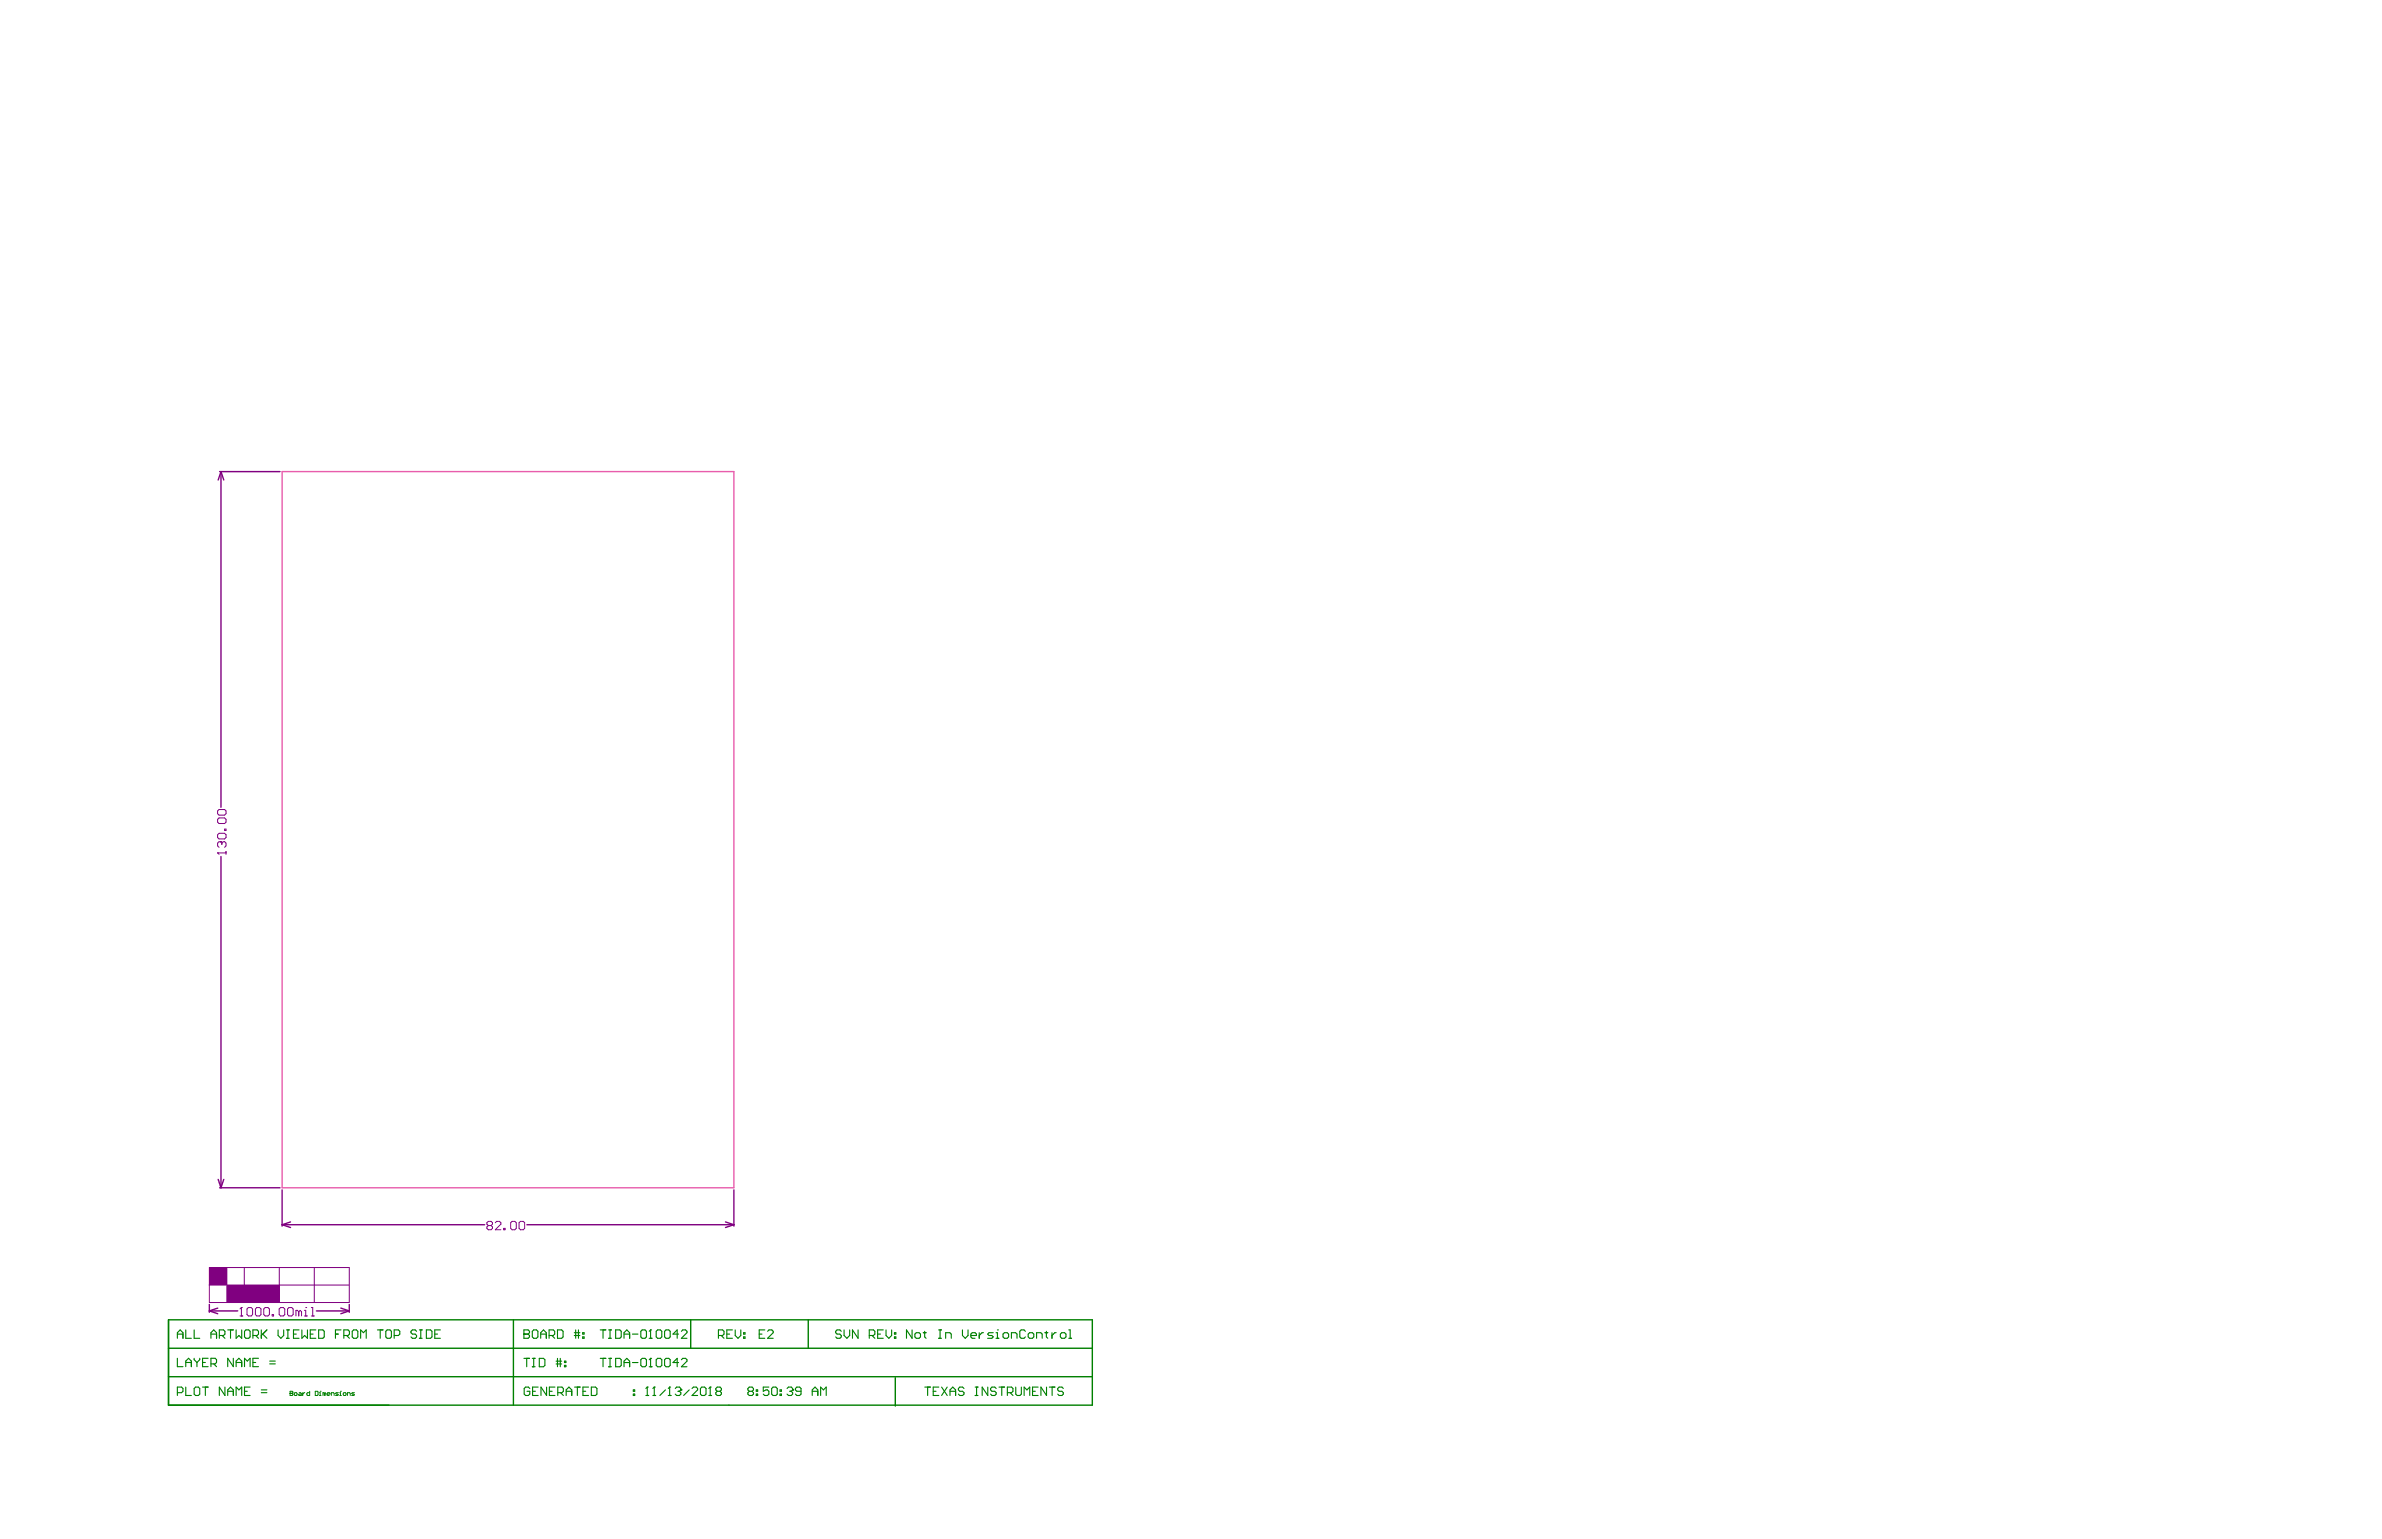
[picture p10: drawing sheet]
<svg xmlns="http://www.w3.org/2000/svg" width="432mm" height="279mm" viewBox="0 0 432 279" stroke-linecap="round" stroke-linejoin="round" font-family="sans-serif">
<path d="M51.1 85.5h81.9v129.9h-81.9z" fill="none" stroke="#e85dac" stroke-width=".25"/>
<path d="M30.5 239.3h167.5v15.5h-167.5zM93.1 239.3v15.5M125.2 239.3v5.2M146.5 239.3v5.2M30.5 249.6h167.5M30.5 244.5h167.5M162.3 249.8v5.1" fill="none" stroke="#008000" stroke-width=".25"/>
<g fill="none" stroke="#008000" stroke-width=".2">
<path d="M32.2 241.9h1M32.2 242.7v-1.1l.5-.5 .5 .5v1.1M32.2 246.3v1.5h1M32.2 252.5h.7l.3-.2v-.5l-.3-.3h-.7v1.5M33.7 241.1v1.6h1M33.7 247.8v-1l.5-.5 .5 .5v1M33.7 251.5v1.5h1M33.7 247h1M35.2 241.1v1.6h1M35.2 251.8l.2-.3h.6l.2 .3v1l-.2 .2h-.6l-.2-.2zM35.2 246.3v.2l.5 .5M35.7 247v.8"/>
<path d="M36.2 246.3v.2l-.5 .5M36.7 251.5h1M36.7 247h.5M37.2 251.5v1.5M37.7 246.3h-1v1.5h1M38.2 241.9h1.1M38.2 247.3h.8l.3-.3v-.5l-.3-.2h-.8v1.5M38.2 242.7v-1.1l.5-.5 .6 .5v1.1M38.7 247.3l.6 .5M39.8 242.1h.7l.3-.2v-.5l-.3-.3h-.7v1.6M40.3 242.1l.5 .6M40.8 251.5v1.5l-1-1.5v1.5"/>
<path d="M41.3 241.1h1M41.3 253v-1l.5-.5 .5 .5v1M41.3 252.3h1M41.8 241.1v1.6M42.3 246.3v1.5l-1-1.5v1.5M42.8 241.1v1.6l.5-.6 .5 .6v-1.6M42.8 247.8v-1l.5-.5 .5 .5v1M42.8 253v-1.5l.5 .5 .5-.5v1.5M42.8 247h1M44.3 241.4l.3-.3h.5l.2 .3v1l-.2 .3h-.5l-.3-.3zM44.3 252.3h.5M44.3 247.8v-1.5l.5 .5 .5-.5v1.5"/>
<path d="M45.3 251.5h-1v1.5h1M45.8 242.1h.8l.3-.2v-.5l-.3-.3h-.8v1.6M45.8 247h.6M46.4 242.1l.5 .6M46.9 246.3h-1.1v1.5h1.1M47.4 252.5h1M47.4 252h1M47.4 241.1v1.6M47.6 241.9l.8 .8M48.4 241.1l-1 1M48.9 247.3h1M48.9 246.8h1"/>
<path d="M50.4 241.1v1l.5 .6 .5-.6v-1M51.9 242.7h.5M51.9 241.1h.5M52.2 241.1v1.6M53.2 241.9h.5M54.2 241.1h-1v1.6h1M54.7 241.1v1.6l.5-.6 .5 .6v-1.6M56.2 241.9h.6M57.3 241.1h-1.1v1.6h1.1M57.8 241.1h.7l.3 .3v1l-.3 .3h-.7zM60.8 241.9h.5M61.8 241.1h-1v1.6"/>
<path d="M62.3 242.1h.8l.2-.2v-.5l-.2-.3h-.8v1.6M62.8 242.1l.5 .6M64.1 241.1h.5l.3 .3v1l-.3 .3h-.5l-.2-.3v-1zM65.4 242.7v-1.6l.5 .5 .5-.5v1.6M68.4 241.1h1M68.9 241.1v1.6M69.9 241.4l.3-.3h.5l.3 .3v1l-.3 .3h-.5l-.3-.3zM71.5 242.1h.7l.3-.2v-.5l-.3-.3h-.7v1.6M75.5 241.4l-.2-.3h-.5l-.3 .3v.2l.3 .3h.5l.2 .2v.3l-.2 .3h-.5l-.3-.3M76 242.7h.5M76 241.1h.5M76.3 241.1v1.6"/>
<path d="M77.3 241.1h.8l.2 .3v1l-.2 .3h-.8zM78.8 241.9h.5M79.8 241.1h-1v1.6h1M95 241.9h.1M95 241.1h.7l.3 .3v.2l-.3 .3 .3 .2v.3l-.3 .3h-.7zM95 241.9h.7M95 246.3h1M95.5 246.3v1.5M96 251.8l-.2-.3h-.5l-.3 .3v1l.3 .2h.5l.2-.2v-.5h-.5M96.5 241.4l.2-.3h.6l.2 .3v1l-.2 .3h-.6l-.2-.3zM96.5 247.8h.5M96.5 246.3h.5"/>
<path d="M96.5 252.3h.6M96.7 246.3v1.5M97.6 251.5h-1.1v1.5h1.1M97.8 246.3h.7l.3 .2v1.1l-.3 .2h-.7zM98 241.9h1M98 242.7v-1.1l.5-.5 .5 .5v1.1M99.1 251.5v1.5l-1-1.5v1.5M99.5 242.1h.8l.3-.2v-.5l-.3-.3h-.8v1.6M99.6 252.3h.5M100 242.1l.6 .6M100.6 251.5h-1v1.5h1M100.8 247.3h1"/>
<path d="M100.8 246.8h1M101.1 241.1h.7l.3 .3v1l-.3 .3h-.7zM101.1 246.3v1.5M101.1 252.5h.8l.2-.2v-.5l-.2-.3h-.8v1.5M101.6 246.3v1.5M101.6 252.5l.5 .5M102.3 247.6h.3v.2h-.3zM102.3 246.8h.3v.3h-.3zM102.6 252.3h1M102.6 253v-1l.5-.5 .5 .5v1M104.1 241.6h1M104.1 242.1h1"/>
<path d="M104.2 251.5h1M104.4 241.1v1.6M104.7 251.5v1.5M104.9 241.1v1.6M105.6 242.4h.3v.3h-.3zM105.6 241.6h.3v.3h-.3zM105.7 252.3h.5M106.7 251.5h-1v1.5h1M107.2 251.5h.8l.2 .3v1l-.2 .2h-.8zM108.8 241.1h1M108.8 246.3h1M109.3 241.1v1.6"/>
<path d="M109.3 246.3v1.5M110.3 242.7h.5M110.3 241.1h.5M110.3 247.8h.5M110.3 246.3h.5M110.6 241.1v1.6M110.6 246.3v1.5M111.6 241.1h.8l.2 .3v1l-.2 .3h-.8zM111.6 246.3h.8l.2 .2v1.1l-.2 .2h-.8zM113.1 241.9h1M113.1 247.1h1M113.1 242.7v-1.1l.5-.5 .5 .5v1.1"/>
<path d="M113.1 247.8v-1l.5-.5 .5 .5v1M114.6 241.9h1.1M114.6 247.1h1.1M114.8 252.8h.3v.2h-.3zM114.8 252h.3v.3h-.3zM116.4 241.1h.5l.3 .3v1l-.3 .3h-.5l-.2-.3v-1zM116.4 246.3h.5l.3 .2v1.1l-.3 .2h-.5l-.2-.2v-1.1zM117.1 253h.5M117.3 251.5h.1M117.3 251.5v1.5M117.3 251.5l-.2 .3M117.7 242.7h.5"/>
<path d="M117.7 247.8h.5M117.9 241.1h.1M117.9 246.3h.1M117.9 241.1v1.6M117.9 246.3v1.5M117.9 241.1l-.2 .3M117.9 246.3l-.2 .2M118.3 253h.6M118.6 251.5h.1M118.6 251.5v1.5M118.6 251.5l-.3 .3M119 241.4l.2-.3h.5l.3 .3v1l-.3 .3h-.5l-.2-.3z"/>
<path d="M119.2 246.3h.5l.3 .2v1.1l-.3 .2h-.5l-.2-.2v-1.1zM120.5 241.4l.2-.3h.5l.3 .3v1l-.3 .3h-.5l-.2-.3zM120.6 252l-1 1M120.7 246.3h.5l.3 .2v1.1l-.3 .2h-.5l-.2-.2v-1.1zM121.1 253h.5M121.4 251.5h.1M121.4 251.5v1.5M121.4 251.5l-.3 .3M122.4 251.8l.3-.3h.5l.2 .3v.2M122.9 252.3h.3M123 241.9h-1l.8-.8v1.6M123 247.1h-1l.8-.8v1.5"/>
<path d="M123.2 252.3l.2 .2v.3l-.2 .2h-.5l-.3-.2M123.4 252h.1M123.4 252l-.2 .3M123.5 241.4l.3-.3h.5l.2 .3v.2l-1 1.1h1M123.5 246.5l.3-.2h.5l.2 .2v.3l-1 1h1M124.9 252l-1 1M125.4 251.8l.3-.3h.5l.3 .3v.2l-1.1 1h1.1M127 251.8l.2-.3h.5l.3 .3v1l-.3 .2h-.5l-.2-.2zM128.5 253h.5M128.7 251.5h.1M128.7 251.5v1.5M128.7 251.5l-.2 .3"/>
<path d="M130 252.3l-.2-.3v-.2l.2-.3h.5l.3 .3v.2l-.3 .3M130 252.3l-.2 .2v.3l.2 .2h.5l.3-.2v-.3l-.3-.2M130 252.3h.5M130.2 242.1h.8l.2-.2v-.5l-.2-.3h-.8v1.6M130.7 242.1l.5 .6M131.8 241.9h.5M132.8 241.1h-1v1.6h1M133.3 241.1v1l.5 .6 .5-.6v-1M134.8 242.4h.3v.3h-.3zM134.8 241.6h.3v.3h-.3zM135.8 252.3l-.2-.3v-.2l.2-.3h.5l.3 .3v.2l-.3 .3M135.8 252.3l-.2 .2v.3l.2 .2h.5l.3-.2v-.3l-.3-.2"/>
<path d="M135.8 252.3h.5M137.1 252.8h.2v.2h-.2zM137.1 252h.2v.3h-.2zM137.6 241.9h.5M138.6 241.1h-1v1.6h1M139.1 241.4l.3-.3h.5l.3 .3v.2l-1.1 1.1h1.1M139.4 251.5h-1v.8l.5-.3h.2l.3 .3v.5l-.3 .2h-.5l-.2-.2M139.9 251.8l.2-.3h.5l.3 .3v1l-.3 .2h-.5l-.2-.2zM141.4 252.8h.3v.2h-.3zM141.4 252h.3v.3h-.3zM142.7 251.8l.2-.3h.5l.3 .3v.2M143.2 252.3h.2"/>
<path d="M143.4 252.3l.3 .2v.3l-.3 .2h-.5l-.2-.2M143.7 252h.1M143.7 252l-.3 .3M145.2 252.3h-.8l-.2-.3v-.2l.2-.3h.6l.2 .3v1l-.2 .2h-.6l-.2-.2M147.2 252.3h1.1M147.2 253v-1l.5-.5 .6 .5v1M148.8 253v-1.5l.5 .5 .5-.5v1.5M152.5 241.4l-.2-.3h-.6l-.2 .3v.2l.2 .3h.6l.2 .2v.3l-.2 .3h-.6l-.2-.3M153 241.1v1l.5 .6 .5-.6v-1M155.5 241.1v1.6l-1-1.6v1.6M157.6 242.1h.7l.3-.2v-.5l-.3-.3h-.7v1.6M158.1 242.1l.5 .6"/>
<path d="M159.1 241.9h.5M160.1 241.1h-1v1.6h1M160.6 241.1v1l.5 .6 .5-.6v-1M162.1 242.4h.3v.3h-.3zM162.1 241.6h.3v.3h-.3zM165.3 241.1v1.6l-1-1.6v1.6M166.1 241.6h.5l.3 .3v.5l-.3 .3h-.5l-.3-.3v-.5zM167.4 241.6h.5M167.6 241.4v1l.3 .3M167.6 251.5h1.1M168.2 251.5v1.5M169.2 252.3h.5"/>
<path d="M170.2 242.7h.5M170.2 241.1h.5M170.2 251.5h-1v1.5h1M170.4 241.1v1.6M170.7 251.5l1 1.5M171.4 242.7v-1.1h.8l.2 .3v.8M171.7 251.5l-1 1.5M172.2 252.3h1M172.2 253v-1l.5-.5 .5 .5v1M174.5 241.1v1l.5 .6 .5-.6v-1M174.7 251.8l-.2-.3h-.5l-.3 .3v.2l.3 .3h.5l.2 .2v.3l-.2 .2h-.5l-.3-.2M176 242.1h1v-.2l-.2-.3h-.6l-.2 .3v.5l.2 .3h.6"/>
<path d="M176.8 251.5h.5M176.8 253h.5M177 251.5v1.5M177.5 241.6v1.1M178.3 241.6h-.3l-.5 .5M179.1 251.5v1.5l-1.1-1.5v1.5M180 241.6h-.7l-.3 .3 .3 .2h.5l.2 .3-.2 .3h-.8M180.6 242.7h.5M180.6 241.6h.2v1.1M180.6 251.8l-.3-.3h-.5l-.2 .3v.2l.2 .3h.5l.3 .2v.3l-.3 .2h-.5l-.2-.2M180.8 241.1h.1M181.1 251.5h1"/>
<path d="M181.6 251.5v1.5M182.1 241.6h.5l.2 .3v.5l-.2 .3h-.5l-.3-.3v-.5zM182.6 252.5h.8l.2-.2v-.5l-.2-.3h-.8v1.5M183.1 252.5l.5 .5M183.3 242.7v-1.1h.8l.3 .3v.8M184.1 251.5v1.3l.3 .2h.5l.2-.2v-1.3M185.7 253v-1.5l.5 .5 .5-.5v1.5M185.9 241.4l-.3-.3h-.5l-.2 .3v1l.2 .3h.5l.3-.3M186.6 241.6h.5l.3 .3v.5l-.3 .3h-.5l-.2-.3v-.5zM187.2 252.3h.5M187.9 242.7v-1.1h.8l.2 .3v.8M188.2 251.5h-1v1.5h1"/>
<path d="M189.4 241.6h.5M189.7 241.4v1l.2 .3M189.7 251.5v1.5l-1-1.5v1.5M190.2 251.5h1M190.7 241.6v1.1M190.7 251.5v1.5M191.5 241.6h-.3l-.5 .5M192.5 241.6h.5l.2 .3v.5l-.2 .3h-.5l-.3-.3v-.5zM192.8 251.8l-.3-.3h-.5l-.3 .3v.2l.3 .3h.5l.3 .2v.3l-.3 .2h-.5l-.3-.2M193.7 242.7h.5M193.7 241.1h.3v1.6"/>
</g>
<g fill="none" stroke="#008000" stroke-width=".18">
<path d="M52.6 252.6h.1M52.6 252.3h.4l.1 .1-.1 .2 .1 .3-.1 .1h-.4zM52.6 252.6h.4M53.5 252.5l.4 .1-.2 .4-.4-.1zM54.2 252.5l.4 .1v.4h-.4l-.1-.1 .1-.1h.4M54.9 252.5v.5M55.2 252.5l-.3 .3M56.1 252.3v.7h-.3l-.2-.4 .2-.1h.3M57.1 252.3h.4l.2 .1v.5l-.2 .1h-.4zM57.9 253h.3M57.9 252.5h.1v.5M58 252.3h.1"/>
<path d="M58.8 252.6l-.3-.1v.5M58.8 252.6v.4M58.8 252.6l.1-.1 .2 .1v.4M59.3 252.8h.5l-.1-.3-.4 .1v.3l.4 .1M60.1 253v-.5h.3l.2 .1v.4M61.3 252.5h-.3l-.2 .1 .2 .2 .3 .1-.1 .1h-.4M61.6 253h.2M61.6 252.5h.1v.5M61.7 252.3h.1M62.3 252.5l.4 .1-.1 .4-.4-.1zM63 253v-.5h.4l.1 .1v.4M64.3 252.5h-.4l-.2 .1 .6 .3-.2 .1h-.4"/>
</g>
<g fill="none" stroke="#800080" stroke-width=".25">
<path d="M39.8 85.5h11M40.1 85.5l-.5 1.5M40.1 85.5v60.9M40.1 85.5l.5 1.5M40.1 155.3v60.1M39.6 213.8l.5 1.6M39.8 215.4h11M40.6 213.8l-.5 1.6M51.1 215.7v6.6M133 215.7v6.6M37.9 236.5v1.4M37.9 237.7l1.6 .5"/>
<path d="M37.9 237.7h5.2M39.5 237.2l-1.6 .5M51.1 222.1l1.6 .5M51.1 222.1h36.8M52.7 221.6l-1.6 .5M57.4 237.7h5.9M61.8 237.2l1.5 .5M63.3 236.5v1.4M63.3 237.7l-1.5 .5M95.5 222.1h37.5M131.5 221.6l1.5 .5M133 222.1l-1.5 .5"/>
</g>
<path d="M37.9 229.8h25.4v6.4h-25.4zM37.9 233h25.4M41.1 229.8v6.4M44.3 229.8v6.4M50.6 229.8v6.4M57 229.8v6.4" fill="none" stroke="#800080" stroke-width=".18"/>
<g fill="#800080">
<path d="M37.9 229.8h3.2v3.2h-3.2z" fill-rule="evenodd"/>
<path d="M41.1 233h9.5v3.2h-9.5z" fill-rule="evenodd"/>
</g>
<g fill="none" stroke="#800080" stroke-width=".18">
<path d="M39.5 154.6h.1M39.5 147l.2-.2h1l.3 .2v.5l-.3 .3h-1l-.2-.3zM39.5 148.6l.2-.3h1l.3 .3v.5l-.3 .2h-1l-.2-.2zM39.5 154.6h1.5M39.5 154.6l.2 .3M39.7 151.1h1l.3 .2v.6l-.3 .2h-1l-.2-.2v-.6zM40 152.6h.1M40 152.6h-.3l-.2 .3v.5l.2 .2M40 152.6l.2 .3M40.2 152.9l.3-.3h.2l.3 .3v.5l-.3 .2M40.2 152.9v.2M40.7 150.3h.3v.3h-.3z"/>
<path d="M41 154.4v.5M43.5 238.6h.5M43.8 237.1h.1M43.8 237.1v1.5M43.8 237.1l-.3 .2M45 237.1h.5l.3 .2v1.1l-.3 .2h-.5l-.2-.2v-1.1zM46.5 237.1h.6l.2 .2v1.1l-.2 .2h-.6l-.2-.2v-1.1zM48.1 237.1h.5l.2 .2v1.1l-.2 .2h-.5l-.3-.2v-1.1zM49.3 238.4h.3v.2h-.3zM50.9 237.1h.5l.2 .2v1.1l-.2 .2h-.5l-.3-.2v-1.1zM52.4 237.1h.5l.2 .2v1.1l-.2 .2h-.5l-.3-.2v-1.1zM54.2 237.8l-.3-.2h-.3v1"/>
<path d="M54.2 237.8v.8M54.2 237.8l.2-.2 .3 .2v.8M55.2 238.6h.5M55.2 237.6h.2v1M55.4 237.1h.1M56.4 238.6h.5M56.4 237.1h.3v1.5M88.5 222.2l-.2-.2v-.3l.2-.2h.5l.3 .2v.3l-.3 .2M88.5 222.2l-.2 .3v.2l.2 .3h.5l.3-.3v-.2l-.3-.3M88.5 222.2h.5M89.8 221.7l.2-.2h.5l.3 .2v.3l-1 1h1M91.3 222.7h.3v.3h-.3z"/>
<path d="M92.8 221.5h.5l.3 .2v1l-.3 .3h-.5l-.2-.3v-1zM94.3 221.5h.6l.2 .2v1l-.2 .3h-.6l-.2-.3v-1z"/>
</g>
</svg>
